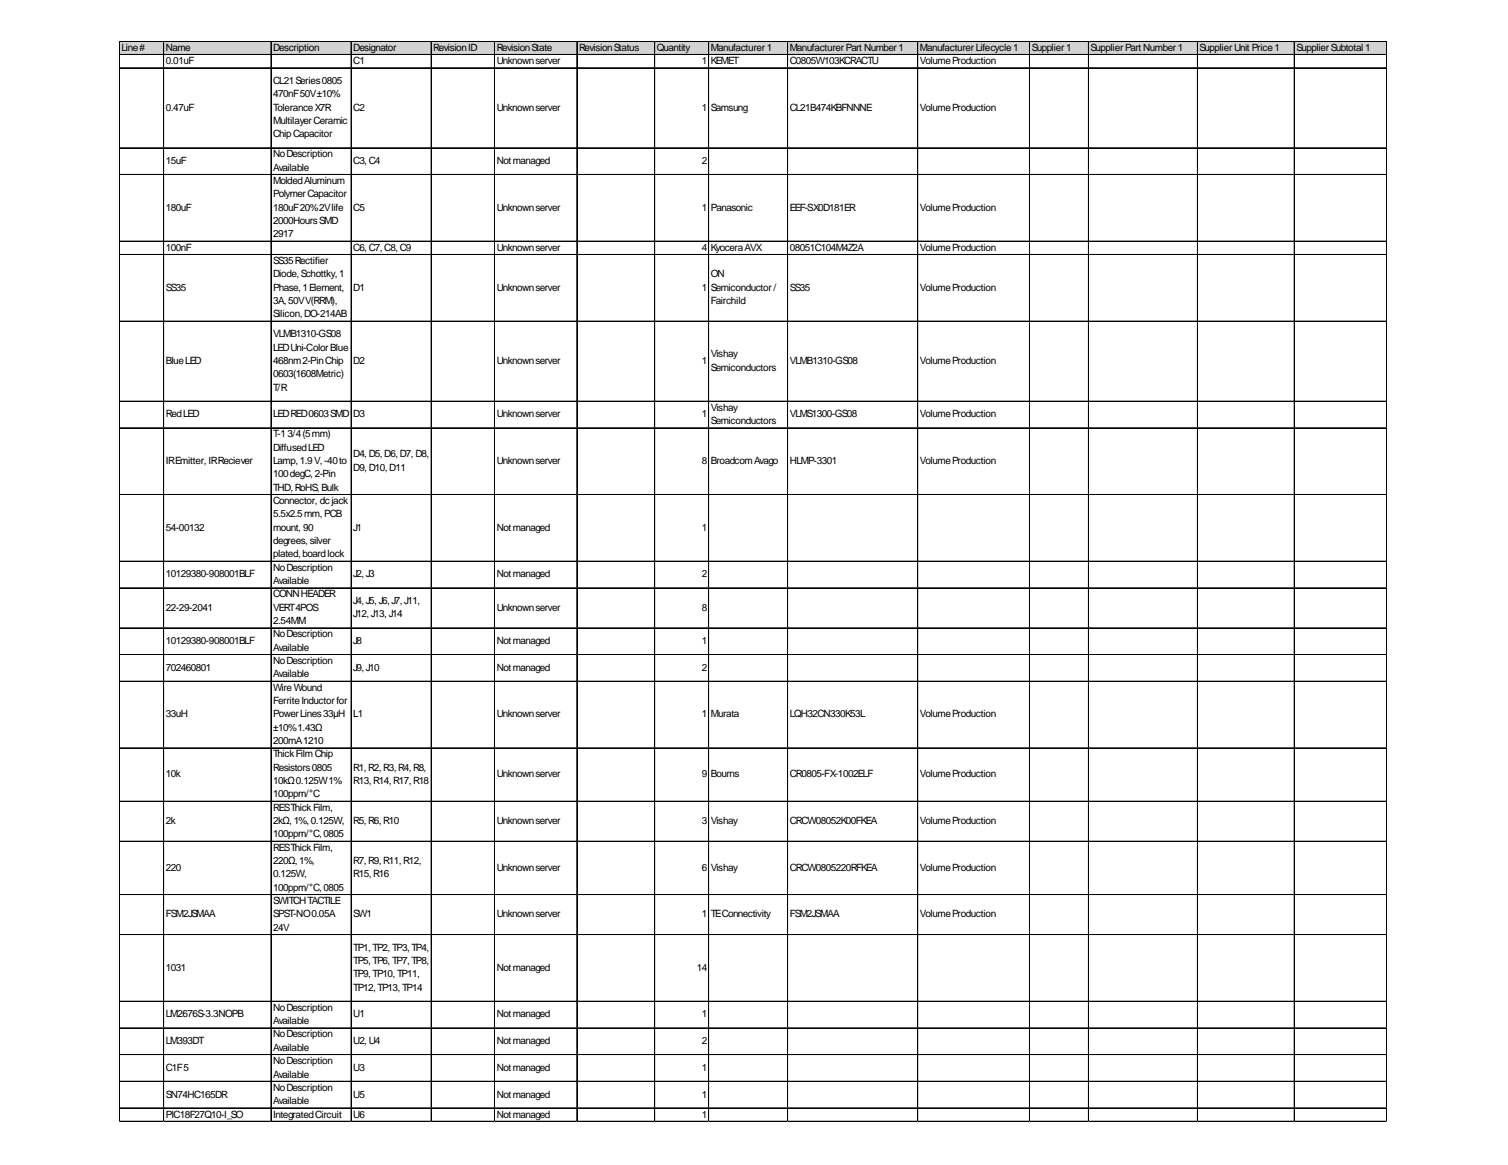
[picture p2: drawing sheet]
<svg xmlns="http://www.w3.org/2000/svg" width="279mm" height="216mm" viewBox="0 0 279 216" stroke-linecap="round" stroke-linejoin="round" font-family="sans-serif">
<defs><g id="words">
<g font-size="1.9">
<text x="22.5" y="9.4">Line#</text>
<text x="30.7" y="9.4">Name</text>
<text x="30.7" y="11.9">0.01uF</text>
<text x="50.6" y="9.4">Description</text>
<text x="65.4" y="9.4">Designator</text>
<text x="65.4" y="11.9">C1</text>
<text x="80.3" y="9.4">RevisionID</text>
<text x="92" y="9.4">RevisionState</text>
<text x="92" y="11.9">Unknownserver</text>
<text x="107.3" y="9.4">RevisionStatus</text>
<text x="121.7" y="9.4">Quantity</text>
<text x="130.1" y="11.9">1</text>
<text x="131.7" y="9.4">Manufacturer1</text>
<text x="131.7" y="11.9">KEMET</text>
<text x="146.3" y="9.4">ManufacturerPart Number1</text>
<text x="146.3" y="11.9">C0805W103KCRACTU</text>
<text x="170.4" y="9.4">ManufacturerLifecycle1</text>
<text x="170.4" y="11.9">VolumeProduction</text>
<text x="191.2" y="9.4">Supplier1</text>
<text x="202.1" y="9.4">SupplierPart Number1</text>
<text x="222.3" y="9.4">SupplierUnit Price1</text>
<text x="240.2" y="9.4">SupplierSubtotal1</text>
<text x="50.6" y="15.6">CL21Series0805</text>
<text x="30.7" y="20.5">0.47uF</text>
<text x="50.6" y="18">470nF50V±10%</text>
<text x="50.6" y="20.5">ToleranceX7R</text>
<text x="50.6" y="23">MultilayerCeramic</text>
<text x="65.4" y="20.5">C2</text>
<text x="92" y="20.5">Unknownserver</text>
<text x="130.1" y="20.5">1</text>
<text x="131.7" y="20.5">Samsung</text>
<text x="146.3" y="20.5">CL21B474KBFNNNE</text>
<text x="170.4" y="20.5">VolumeProduction</text>
<text x="50.6" y="25.5">ChipCapacitor</text>
<text x="50.6" y="29.2">NoDescription</text>
<text x="30.7" y="30.4">15uF</text>
<text x="50.6" y="31.6">Available</text>
<text x="50.6" y="34.1">MoldedAluminum</text>
<text x="65.4" y="30.4">C3,C4</text>
<text x="92" y="30.4">Notmanaged</text>
<text x="130.1" y="30.4">2</text>
<text x="30.7" y="39.1">180uF</text>
<text x="50.6" y="36.6">PolymerCapacitor</text>
<text x="50.6" y="39.1">180uF20%2Vlife</text>
<text x="50.6" y="41.5">2000HoursSMD</text>
<text x="65.4" y="39.1">C5</text>
<text x="92" y="39.1">Unknownserver</text>
<text x="130.1" y="39.1">1</text>
<text x="131.7" y="39.1">Panasonic</text>
<text x="146.3" y="39.1">EEF-SX0D181ER</text>
<text x="170.4" y="39.1">VolumeProduction</text>
<text x="30.7" y="46.5">100nF</text>
<text x="50.6" y="44">2917</text>
<text x="65.4" y="46.5">C6,C7,C8,C9</text>
<text x="92" y="46.5">Unknownserver</text>
<text x="130.1" y="46.5">4</text>
<text x="131.7" y="46.5">KyoceraAVX</text>
<text x="146.3" y="46.5">08051C104M4Z2A</text>
<text x="170.4" y="46.5">VolumeProduction</text>
<text x="30.7" y="53.9">SS35</text>
<text x="50.6" y="48.9">SS35Rectifier</text>
<text x="50.6" y="51.4">Diode,Schottky,1</text>
<text x="50.6" y="53.9">Phase,1Element,</text>
<text x="65.4" y="53.9">D1</text>
<text x="92" y="53.9">Unknownserver</text>
<text x="130.1" y="53.9">1</text>
<text x="131.7" y="51.4">ON</text>
<text x="131.7" y="53.9">Semiconductor/</text>
<text x="146.3" y="53.9">SS35</text>
<text x="170.4" y="53.9">VolumeProduction</text>
<text x="50.6" y="56.3">3A,50VV(RRM),</text>
<text x="50.6" y="58.8">Silicon,DO-214AB</text>
<text x="131.7" y="56.3">Fairchild</text>
<text x="50.6" y="62.5">VLMB1310-GS08</text>
<text x="50.6" y="65">LEDUni-ColorBlue</text>
<text x="30.7" y="67.5">BlueLED</text>
<text x="50.6" y="67.5">468nm2-PinChip</text>
<text x="50.6" y="69.9">0603(1608Metric)</text>
<text x="65.4" y="67.5">D2</text>
<text x="92" y="67.5">Unknownserver</text>
<text x="130.1" y="67.5">1</text>
<text x="131.7" y="66.2">Vishay</text>
<text x="131.7" y="68.7">Semiconductors</text>
<text x="146.3" y="67.5">VLMB1310-GS08</text>
<text x="170.4" y="67.5">VolumeProduction</text>
<text x="30.7" y="77.4">RedLED</text>
<text x="50.6" y="72.4">T/R</text>
<text x="50.6" y="77.4">LEDRED0603SMD</text>
<text x="65.4" y="77.4">D3</text>
<text x="92" y="77.4">Unknownserver</text>
<text x="130.1" y="77.4">1</text>
<text x="131.7" y="76.1">Vishay</text>
<text x="146.3" y="77.4">VLMS1300-GS08</text>
<text x="170.4" y="77.4">VolumeProduction</text>
<text x="50.6" y="81.1">T-13/4(5mm)</text>
<text x="50.6" y="83.5">DiffusedLED</text>
<text x="131.7" y="78.6">Semiconductors</text>
<text x="30.7" y="86">IREmitter, IRReciever</text>
<text x="50.6" y="86">Lamp,1.9V,-40to</text>
<text x="50.6" y="88.5">100degC,2-Pin</text>
<text x="65.4" y="84.8">D4,D5,D6,D7,D8,</text>
<text x="65.4" y="87.2">D9,D10,D11</text>
<text x="92" y="86">Unknownserver</text>
<text x="130.1" y="86">8</text>
<text x="131.7" y="86">BroadcomAvago</text>
<text x="146.3" y="86">HLMP-3301</text>
<text x="170.4" y="86">VolumeProduction</text>
<text x="50.6" y="90.9">THD,RoHS,Bulk</text>
<text x="50.6" y="93.4">Connector, dcjack</text>
<text x="50.6" y="95.9">5.5x2.5mm,PCB</text>
<text x="30.7" y="98.4">54-00132</text>
<text x="50.6" y="98.4">mount, 90</text>
<text x="50.6" y="100.8">degrees,silver</text>
<text x="65.4" y="98.4">J1</text>
<text x="92" y="98.4">Notmanaged</text>
<text x="130.1" y="98.4">1</text>
<text x="30.7" y="107">10129380-908001BLF</text>
<text x="50.6" y="103.3">plated,boardlock</text>
<text x="50.6" y="105.8">NoDescription</text>
<text x="65.4" y="107">J2,J3</text>
<text x="92" y="107">Notmanaged</text>
<text x="130.1" y="107">2</text>
<text x="30.7" y="113.2">22-29-2041</text>
<text x="50.6" y="108.2">Available</text>
<text x="50.6" y="110.7">CONNHEADER</text>
<text x="50.6" y="113.2">VERT4POS</text>
<text x="65.4" y="112">J4,J5,J6,J7,J11,</text>
<text x="92" y="113.2">Unknownserver</text>
<text x="130.1" y="113.2">8</text>
<text x="30.7" y="119.4">10129380-908001BLF</text>
<text x="50.6" y="115.7">2.54MM</text>
<text x="50.6" y="118.1">NoDescription</text>
<text x="65.4" y="114.4">J12,J13,J14</text>
<text x="65.4" y="119.4">J8</text>
<text x="92" y="119.4">Notmanaged</text>
<text x="130.1" y="119.4">1</text>
<text x="30.7" y="124.3">702460801</text>
<text x="50.6" y="120.6">Available</text>
<text x="50.6" y="123.1">NoDescription</text>
<text x="50.6" y="125.5">Available</text>
<text x="65.4" y="124.3">J9,J10</text>
<text x="92" y="124.3">Notmanaged</text>
<text x="130.1" y="124.3">2</text>
<text x="50.6" y="128">WireWound</text>
<text x="50.6" y="130.5">FerriteInductorfor</text>
<text x="30.7" y="133">33uH</text>
<text x="50.6" y="133">PowerLines33μH</text>
<text x="50.6" y="135.4">±10%1.43Ω</text>
<text x="50.6" y="137.9">200mA1210</text>
<text x="65.4" y="133">L1</text>
<text x="92" y="133">Unknownserver</text>
<text x="130.1" y="133">1</text>
<text x="131.7" y="133">Murata</text>
<text x="146.3" y="133">LQH32CN330K53L</text>
<text x="170.4" y="133">VolumeProduction</text>
<text x="50.6" y="140.4">ThickFilmChip</text>
<text x="50.6" y="142.8">Resistors0805</text>
<text x="65.4" y="142.8">R1,R2,R3,R4,R8,</text>
<text x="30.7" y="144.1">10k</text>
<text x="50.6" y="145.3">10kΩ0.125W1%</text>
<text x="50.6" y="147.8">100ppm/°C</text>
<text x="65.4" y="145.3">R13,R14,R17,R18</text>
<text x="92" y="144.1">Unknownserver</text>
<text x="130.1" y="144.1">9</text>
<text x="131.7" y="144.1">Bourns</text>
<text x="146.3" y="144.1">CR0805-FX-1002ELF</text>
<text x="170.4" y="144.1">VolumeProduction</text>
<text x="30.7" y="152.7">2k</text>
<text x="50.6" y="150.3">RESThickFilm,</text>
<text x="50.6" y="152.7">2kΩ,1%,0.125W,</text>
<text x="50.6" y="155.2">100ppm/°C,0805</text>
<text x="65.4" y="152.7">R5,R6,R10</text>
<text x="92" y="152.7">Unknownserver</text>
<text x="130.1" y="152.7">3</text>
<text x="131.7" y="152.7">Vishay</text>
<text x="146.3" y="152.7">CRCW08052K00FKEA</text>
<text x="170.4" y="152.7">VolumeProduction</text>
<text x="30.7" y="161.4">220</text>
<text x="50.6" y="157.7">RESThickFilm,</text>
<text x="50.6" y="160.1">220Ω,1%,</text>
<text x="65.4" y="160.1">R7,R9,R11,R12,</text>
<text x="92" y="161.4">Unknownserver</text>
<text x="130.1" y="161.4">6</text>
<text x="131.7" y="161.4">Vishay</text>
<text x="146.3" y="161.4">CRCW0805220RFKEA</text>
<text x="170.4" y="161.4">VolumeProduction</text>
<text x="50.6" y="162.6">0.125W,</text>
<text x="50.6" y="165.1">100ppm/°C,0805</text>
<text x="50.6" y="167.6">SWITCHTACTILE</text>
<text x="65.4" y="162.6">R15,R16</text>
<text x="30.7" y="170">FSM2JSMAA</text>
<text x="50.6" y="170">SPST-NO0.05A</text>
<text x="50.6" y="172.5">24V</text>
<text x="65.4" y="170">SW1</text>
<text x="92" y="170">Unknownserver</text>
<text x="130.1" y="170">1</text>
<text x="131.7" y="170">TEConnectivity</text>
<text x="146.3" y="170">FSM2JSMAA</text>
<text x="170.4" y="170">VolumeProduction</text>
<text x="30.7" y="179.9">1031</text>
<text x="65.4" y="176.2">TP1,TP2,TP3,TP4,</text>
<text x="65.4" y="178.7">TP5,TP6,TP7,TP8,</text>
<text x="92" y="179.9">Notmanaged</text>
<text x="129.1" y="179.9">14</text>
<text x="65.4" y="181.1">TP9,TP10,TP11,</text>
<text x="65.4" y="183.6">TP12,TP13,TP14</text>
<text x="30.7" y="188.6">LM2676S-3.3NOPB</text>
<text x="50.6" y="187.3">NoDescription</text>
<text x="50.6" y="189.8">Available</text>
<text x="65.4" y="188.6">U1</text>
<text x="92" y="188.6">Notmanaged</text>
<text x="130.1" y="188.6">1</text>
<text x="30.7" y="193.5">LM393DT</text>
<text x="50.6" y="192.3">NoDescription</text>
<text x="50.6" y="194.7">Available</text>
<text x="50.6" y="197.2">NoDescription</text>
<text x="65.4" y="193.5">U2,U4</text>
<text x="92" y="193.5">Notmanaged</text>
<text x="130.1" y="193.5">2</text>
<text x="30.7" y="198.4">C1F5</text>
<text x="30.7" y="203.4">SN74HC165DR</text>
<text x="50.6" y="199.7">Available</text>
<text x="50.6" y="202.2">NoDescription</text>
<text x="65.4" y="198.4">U3</text>
<text x="65.4" y="203.4">U5</text>
<text x="92" y="198.4">Notmanaged</text>
<text x="92" y="203.4">Notmanaged</text>
<text x="130.1" y="198.4">1</text>
<text x="130.1" y="203.4">1</text>
<text x="30.7" y="207.1">PIC18F27Q10-I_SO</text>
<text x="50.6" y="204.6">Available</text>
<text x="50.6" y="207.1">IntegratedCircuit</text>
<text x="65.4" y="207.1">U6</text>
<text x="92" y="207.1">Notmanaged</text>
<text x="130.1" y="207.1">1</text>
</g>
</g></defs>
<path d="M22.1 7.7h234.9v2.5h-234.9z" fill="#d3d3d3"/>
<g fill="none" stroke="#000" stroke-width=".19">
<path d="M22.1 7.6v200.3M22.2 7.6h234.8M22.2 7.7h234.8M22.2 10.1h234.8M22.2 12.6h234.8M30.3 7.7v200.2M30.4 7.7v200.2M50.2 7.7v200.2M65 7.7v200.2M65.1 7.7v200.2M79.9 7.7v200.2M91.6 7.7v200.2"/>
<path d="M91.7 7.7v200.2M106.9 7.7v200.2M121.3 7.7v200.2M131.3 7.7v200.2M145.9 7.7v200.2M146 7.7v200.2M170 7.7v200.2M170.1 7.7v200.2M190.7 7.7v200.2M190.8 7.7v200.2M201.7 7.7v200.2M221.9 7.7v200.2"/>
<path d="M239.8 7.7v200.2M256.9 7.7v200.2M22.2 27.4h234.8M22.2 32.3h234.8M22.2 32.4h234.8M22.2 44.7h234.8M22.2 47.2h234.8M22.2 59.5h234.8M22.2 59.6h234.8M22.2 74.3h234.8M22.2 74.4h234.8M22.2 79.3h234.8"/>
<path d="M22.2 91.6h234.8M22.2 91.7h234.8M22.2 104h234.8M22.2 108.9h234.8M22.2 109h234.8M22.2 116.4h234.8M22.2 121.3h234.8M22.2 126.2h234.8M22.2 126.3h234.8M22.2 138.6h234.8M22.2 148.5h234.8M22.2 155.9h234.8"/>
<path d="M22.2 165.8h234.8M22.2 173.2h234.8M22.2 185.5h234.8M22.2 185.6h234.8M22.2 190.5h234.8M22.2 195.4h234.8M22.2 195.5h234.8M22.2 200.4h234.8M22.2 205.3h234.8M22.2 205.4h234.8M22.2 207.8h234.8"/>
</g>
<path d="M22.1 207.9h.1" fill="none" stroke="#e0e0e0" stroke-width=".19"/>
<path d="M22.1 207.9h.1z" fill="#e0e0e0"/>
<path d="M30.3 207.9h.1" fill="none" stroke="#e0e0e0" stroke-width=".19"/>
<path d="M30.3 207.9h.1z" fill="#e0e0e0"/>
<path d="M50.2 207.9h.1" fill="none" stroke="#e0e0e0" stroke-width=".19"/>
<path d="M50.2 207.9h.1z" fill="#e0e0e0"/>
<path d="M65 207.9h.1" fill="none" stroke="#e0e0e0" stroke-width=".19"/>
<path d="M65 207.9h.1z" fill="#e0e0e0"/>
<path d="M79.9 207.9h.1" fill="none" stroke="#e0e0e0" stroke-width=".19"/>
<path d="M79.9 207.9h.1z" fill="#e0e0e0"/>
<path d="M91.6 207.9h.1" fill="none" stroke="#e0e0e0" stroke-width=".19"/>
<path d="M91.6 207.9h.1z" fill="#e0e0e0"/>
<path d="M106.9 207.9h.1" fill="none" stroke="#e0e0e0" stroke-width=".19"/>
<path d="M106.9 207.9h.1z" fill="#e0e0e0"/>
<path d="M121.3 207.9h.1" fill="none" stroke="#e0e0e0" stroke-width=".19"/>
<path d="M121.3 207.9h.1z" fill="#e0e0e0"/>
<path d="M131.3 207.9h.1" fill="none" stroke="#e0e0e0" stroke-width=".19"/>
<path d="M131.3 207.9h.1z" fill="#e0e0e0"/>
<path d="M145.9 207.9h.1" fill="none" stroke="#e0e0e0" stroke-width=".19"/>
<path d="M145.9 207.9h.1z" fill="#e0e0e0"/>
<path d="M170 207.9h.1" fill="none" stroke="#e0e0e0" stroke-width=".19"/>
<path d="M170 207.9h.1z" fill="#e0e0e0"/>
<path d="M190.7 207.9h.1" fill="none" stroke="#e0e0e0" stroke-width=".19"/>
<path d="M190.7 207.9h.1z" fill="#e0e0e0"/>
<path d="M201.7 207.9h.1" fill="none" stroke="#e0e0e0" stroke-width=".19"/>
<path d="M201.7 207.9h.1z" fill="#e0e0e0"/>
<path d="M221.9 207.9h.1" fill="none" stroke="#e0e0e0" stroke-width=".19"/>
<path d="M221.9 207.9h.1z" fill="#e0e0e0"/>
<path d="M239.8 207.9h.1" fill="none" stroke="#e0e0e0" stroke-width=".19"/>
<path d="M239.8 207.9h.1z" fill="#e0e0e0"/>
<path d="M256.9 207.9h.1" fill="none" stroke="#e0e0e0" stroke-width=".19"/>
<path d="M256.9 207.9h.1z" fill="#e0e0e0"/>
<path d="M257 12.6h.1" fill="none" stroke="#e0e0e0" stroke-width=".19"/>
<path d="M257 12.6v.1z" fill="#e0e0e0"/>
<path d="M257 27.4h.1" fill="none" stroke="#e0e0e0" stroke-width=".19"/>
<path d="M257 27.4v.1z" fill="#e0e0e0"/>
<path d="M257 32.3h.1" fill="none" stroke="#e0e0e0" stroke-width=".19"/>
<path d="M257 32.3v.1z" fill="#e0e0e0"/>
<path d="M257 44.7h.1" fill="none" stroke="#e0e0e0" stroke-width=".19"/>
<path d="M257 44.7v.1z" fill="#e0e0e0"/>
<path d="M257 47.2h.1" fill="none" stroke="#e0e0e0" stroke-width=".19"/>
<path d="M257 47.2v.1z" fill="#e0e0e0"/>
<path d="M257 59.5h.1" fill="none" stroke="#e0e0e0" stroke-width=".19"/>
<path d="M257 59.5v.1z" fill="#e0e0e0"/>
<path d="M257 74.3h.1" fill="none" stroke="#e0e0e0" stroke-width=".19"/>
<path d="M257 74.3v.1z" fill="#e0e0e0"/>
<path d="M257 79.3h.1" fill="none" stroke="#e0e0e0" stroke-width=".19"/>
<path d="M257 79.3v.1z" fill="#e0e0e0"/>
<path d="M257 91.6h.1" fill="none" stroke="#e0e0e0" stroke-width=".19"/>
<path d="M257 91.6v.1z" fill="#e0e0e0"/>
<path d="M257 104h.1" fill="none" stroke="#e0e0e0" stroke-width=".19"/>
<path d="M257 104v.1z" fill="#e0e0e0"/>
<path d="M257 108.9h.1" fill="none" stroke="#e0e0e0" stroke-width=".19"/>
<path d="M257 108.9v.1z" fill="#e0e0e0"/>
<path d="M257 116.4h.1" fill="none" stroke="#e0e0e0" stroke-width=".19"/>
<path d="M257 116.4v.1z" fill="#e0e0e0"/>
<path d="M257 121.3h.1" fill="none" stroke="#e0e0e0" stroke-width=".19"/>
<path d="M257 121.3v.1z" fill="#e0e0e0"/>
<path d="M257 126.2h.1" fill="none" stroke="#e0e0e0" stroke-width=".19"/>
<path d="M257 126.2v.1z" fill="#e0e0e0"/>
<path d="M257 138.6h.1" fill="none" stroke="#e0e0e0" stroke-width=".19"/>
<path d="M257 138.6v.1z" fill="#e0e0e0"/>
<path d="M257 148.5h.1" fill="none" stroke="#e0e0e0" stroke-width=".19"/>
<path d="M257 148.5v.1z" fill="#e0e0e0"/>
<path d="M257 155.9h.1" fill="none" stroke="#e0e0e0" stroke-width=".19"/>
<path d="M257 155.9v.1z" fill="#e0e0e0"/>
<path d="M257 165.8h.1" fill="none" stroke="#e0e0e0" stroke-width=".19"/>
<path d="M257 165.8v.1z" fill="#e0e0e0"/>
<path d="M257 173.2h.1" fill="none" stroke="#e0e0e0" stroke-width=".19"/>
<path d="M257 173.2v.1z" fill="#e0e0e0"/>
<path d="M257 185.5h.1" fill="none" stroke="#e0e0e0" stroke-width=".19"/>
<path d="M257 185.5v.2z" fill="#e0e0e0"/>
<path d="M257 190.5h.1" fill="none" stroke="#e0e0e0" stroke-width=".19"/>
<path d="M257 190.5v.1z" fill="#e0e0e0"/>
<path d="M257 195.4h.1" fill="none" stroke="#e0e0e0" stroke-width=".19"/>
<path d="M257 195.4v.1z" fill="#e0e0e0"/>
<path d="M257 200.4h.1" fill="none" stroke="#e0e0e0" stroke-width=".19"/>
<path d="M257 200.4v.1z" fill="#e0e0e0"/>
<path d="M257 205.3h.1" fill="none" stroke="#e0e0e0" stroke-width=".19"/>
<path d="M257 205.3v.1z" fill="#e0e0e0"/>
<path d="M257 207.8h.1" fill="none" stroke="#e0e0e0" stroke-width=".19"/>
<path d="M257 207.8v.1z" fill="#e0e0e0"/>
<use href="#words"/>
</svg>
